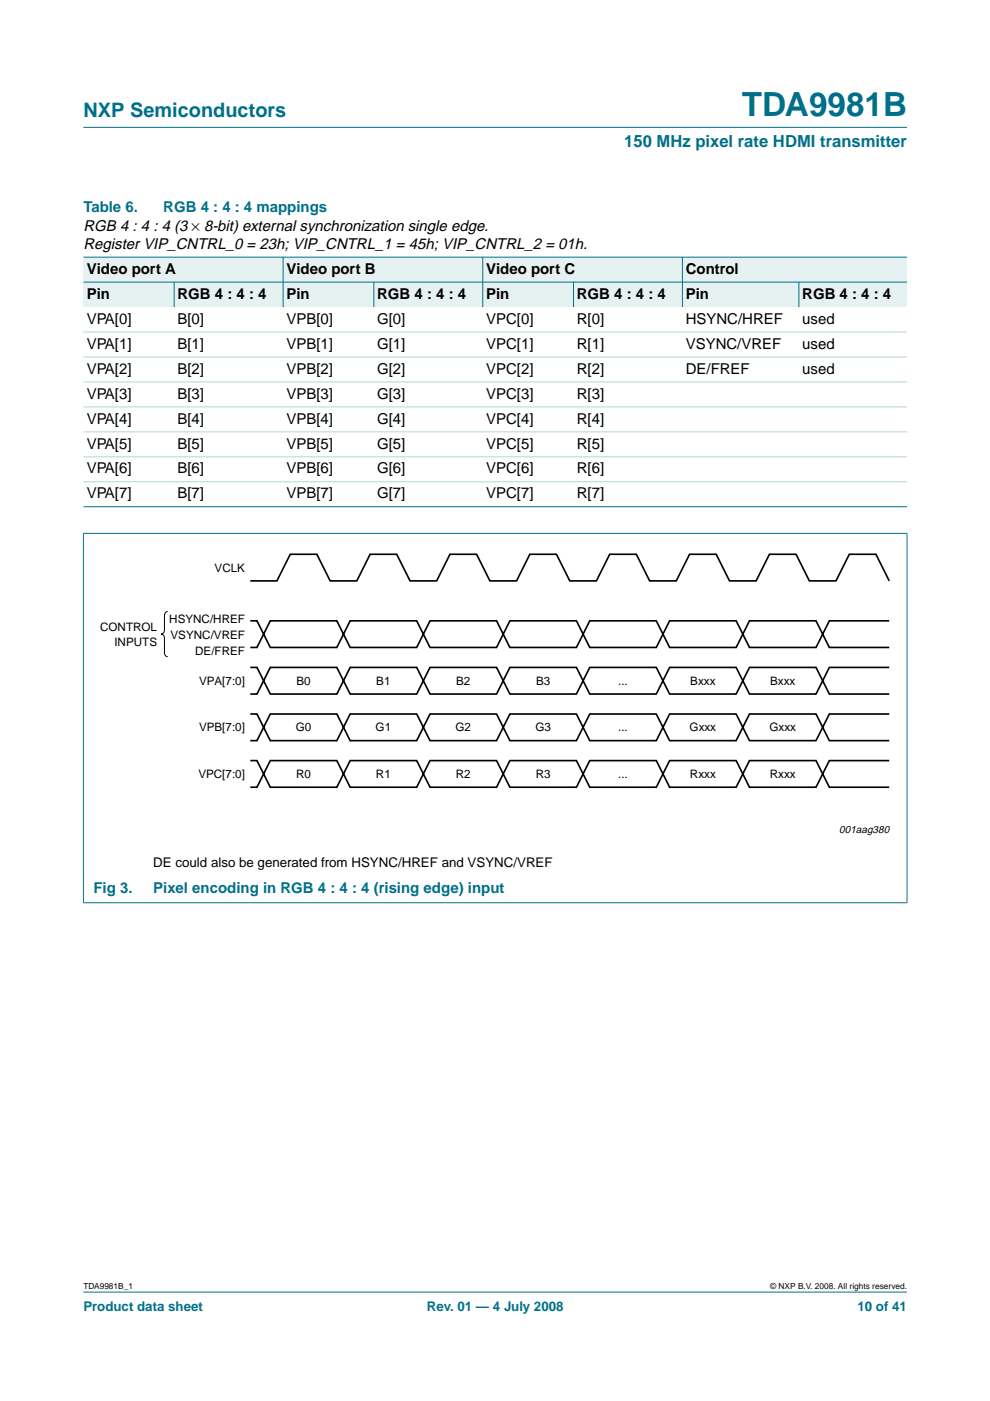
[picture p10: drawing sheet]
<svg xmlns="http://www.w3.org/2000/svg" width="210mm" height="297mm" viewBox="0 0 210 297" stroke-linecap="round" stroke-linejoin="round" font-family="sans-serif">
<defs><g id="words">
<text font-size="7.1" fill="#00708a" x="157.3" y="24.7">TDA9981B</text>
<text font-size="4.2" fill="#00708a" x="17.7" y="24.9">NXP Semiconductors</text>
<text font-size="3.5" fill="#00708a" x="132.4" y="31.1">150 MHz pixel rate HDMI transmitter</text>
<g font-size="3.2" fill="#00708a">
<text x="17.7" y="45">Table 6.</text>
<text x="34.6" y="45">RGB 4 : 4 : 4 mappings</text>
<text x="19.8" y="189.3">Fig 3.</text>
<text x="32.5" y="189.3">Pixel encoding in RGB 4 : 4 : 4 (rising edge) input</text>
</g>
<g font-size="3.2">
<text x="17.7" y="52.8">Register VIP_CNTRL_0 = 23h; VIP_CNTRL_1 = 45h; VIP_CNTRL_2 = 01h.</text>
<text x="17.7" y="48.9">RGB 4 : 4 : 4 (3 × 8-bit) external synchronization single edge.</text>
<text x="18.4" y="58">Video port A</text>
<text x="60.7" y="58">Video port B</text>
<text x="103.1" y="58">Video port C</text>
<text x="145.4" y="58">Control</text>
<text x="18.4" y="63.3">Pin</text>
<text x="37.6" y="63.3">RGB 4 : 4 : 4</text>
<text x="60.7" y="63.3">Pin</text>
<text x="80" y="63.3">RGB 4 : 4 : 4</text>
<text x="103.1" y="63.3">Pin</text>
<text x="122.3" y="63.3">RGB 4 : 4 : 4</text>
<text x="145.4" y="63.3">Pin</text>
<text x="170.1" y="63.3">RGB 4 : 4 : 4</text>
<text x="18.4" y="68.6">VPA[0]</text>
<text x="37.6" y="68.6">B[0]</text>
<text x="60.7" y="68.6">VPB[0]</text>
<text x="80" y="68.6">G[0]</text>
<text x="103.1" y="68.6">VPC[0]</text>
<text x="122.3" y="68.6">R[0]</text>
<text x="145.4" y="68.6">HSYNC/HREF</text>
<text x="170.1" y="68.6">used</text>
<text x="18.4" y="73.9">VPA[1]</text>
<text x="37.6" y="73.9">B[1]</text>
<text x="60.7" y="73.9">VPB[1]</text>
<text x="80" y="73.9">G[1]</text>
<text x="103.1" y="73.9">VPC[1]</text>
<text x="122.3" y="73.9">R[1]</text>
<text x="145.4" y="73.9">VSYNC/VREF</text>
<text x="170.1" y="73.9">used</text>
<text x="18.4" y="79.2">VPA[2]</text>
<text x="37.6" y="79.2">B[2]</text>
<text x="60.7" y="79.2">VPB[2]</text>
<text x="80" y="79.2">G[2]</text>
<text x="103.1" y="79.2">VPC[2]</text>
<text x="122.3" y="79.2">R[2]</text>
<text x="145.4" y="79.2">DE/FREF</text>
<text x="170.1" y="79.2">used</text>
<text x="18.4" y="84.5">VPA[3]</text>
<text x="18.4" y="89.8">VPA[4]</text>
<text x="37.6" y="84.5">B[3]</text>
<text x="37.6" y="89.8">B[4]</text>
<text x="60.7" y="84.5">VPB[3]</text>
<text x="60.7" y="89.8">VPB[4]</text>
<text x="80" y="84.5">G[3]</text>
<text x="80" y="89.8">G[4]</text>
<text x="103.1" y="84.5">VPC[3]</text>
<text x="103.1" y="89.8">VPC[4]</text>
<text x="122.3" y="84.5">R[3]</text>
<text x="122.3" y="89.8">R[4]</text>
<text x="18.4" y="95.1">VPA[5]</text>
<text x="37.6" y="95.1">B[5]</text>
<text x="60.7" y="95.1">VPB[5]</text>
<text x="80" y="95.1">G[5]</text>
<text x="103.1" y="95.1">VPC[5]</text>
<text x="122.3" y="95.1">R[5]</text>
<text x="18.4" y="100.4">VPA[6]</text>
<text x="37.6" y="100.4">B[6]</text>
<text x="60.7" y="100.4">VPB[6]</text>
<text x="80" y="100.4">G[6]</text>
<text x="103.1" y="100.4">VPC[6]</text>
<text x="122.3" y="100.4">R[6]</text>
<text x="18.4" y="105.7">VPA[7]</text>
<text x="37.6" y="105.7">B[7]</text>
<text x="60.7" y="105.7">VPB[7]</text>
<text x="80" y="105.7">G[7]</text>
<text x="103.1" y="105.7">VPC[7]</text>
<text x="122.3" y="105.7">R[7]</text>
</g>
<text font-size="2.8" x="32.5" y="183.8">DE could also be generated from HSYNC/HREF and VSYNC/VREF</text>
<g font-size="2.8" fill="#00708a">
<text x="17.7" y="278">Product data sheet</text>
<text x="90.5" y="278">Rev. 01 — 4 July 2008</text>
<text x="181.8" y="278">10 of 41</text>
</g>
<g font-size="2.5">
<text x="45.5" y="121.2">VCLK</text>
<text x="21.2" y="133.9">CONTROL</text>
<text x="24.3" y="136.9">INPUTS</text>
<text x="35.9" y="132.2">HSYNC/HREF</text>
<text x="36.2" y="135.6">VSYNC/VREF</text>
<text x="41.4" y="139">DE/FREF</text>
<text x="42.2" y="145.2">VPA[7:0]</text>
<text x="62.9" y="145.2">B0</text>
<text x="79.8" y="145.2">B1</text>
<text x="96.7" y="145.2">B2</text>
<text x="113.7" y="145.2">B3</text>
<text x="131.1" y="145.2">...</text>
<text x="146.4" y="145.2">Bxxx</text>
<text x="163.3" y="145.2">Bxxx</text>
<text x="42.2" y="155.1">VPB[7:0]</text>
<text x="62.7" y="155.1">G0</text>
<text x="79.6" y="155.1">G1</text>
<text x="96.6" y="155.1">G2</text>
<text x="113.5" y="155.1">G3</text>
<text x="131.1" y="155.1">...</text>
<text x="146.2" y="155.1">Gxxx</text>
<text x="163.1" y="155.1">Gxxx</text>
<text x="42.1" y="164.9">VPC[7:0]</text>
<text x="62.8" y="164.9">R0</text>
<text x="79.7" y="164.9">R1</text>
<text x="96.6" y="164.9">R2</text>
<text x="113.6" y="164.9">R3</text>
<text x="131.1" y="164.9">...</text>
<text x="146.3" y="164.9">Rxxx</text>
<text x="163.2" y="164.9">Rxxx</text>
</g>
<text font-size="2.2" x="177.9" y="176.5">001aag380</text>
<g font-size="1.8">
<text x="17.7" y="273.4">TDA9981B_1</text>
<text x="163.3" y="273.4">© NXP B.V. 2008. All rights reserved.</text>
</g>
</g></defs>
<g fill="#00708a" stroke="#00708a" stroke-width=".21">
<path d="M17.7 273.9h174.6z"/>
<path d="M17.7 27h174.6z"/>
</g>
<g fill="#e6f2f2">
<path d="M17.7 54.5h42.3v5.3h-42.3z" fill-rule="evenodd"/>
<path d="M60 54.5h42.4v5.3h-42.4z" fill-rule="evenodd"/>
<path d="M102.4 54.5h42.3v5.3h-42.3z" fill-rule="evenodd"/>
<path d="M144.7 54.5h47.6v5.3h-47.6z" fill-rule="evenodd"/>
<path d="M17.7 59.8h19.2v5.3h-19.2z" fill-rule="evenodd"/>
<path d="M36.9 59.8h23.1v5.3h-23.1z" fill-rule="evenodd"/>
<path d="M60 59.8h19.3v5.3h-19.3z" fill-rule="evenodd"/>
<path d="M79.3 59.8h23.1v5.3h-23.1z" fill-rule="evenodd"/>
<path d="M102.4 59.8h19.2v5.3h-19.2z" fill-rule="evenodd"/>
<path d="M121.6 59.8h23.1v5.3h-23.1z" fill-rule="evenodd"/>
<path d="M144.7 59.8h24.7v5.3h-24.7z" fill-rule="evenodd"/>
<path d="M169.4 59.8h22.9v5.3h-22.9z" fill-rule="evenodd"/>
</g>
<g fill="#00708a" stroke="#00708a" stroke-width=".21">
<path d="M36.9 59.8v5.3z"/>
<path d="M60 54.5v10.6z"/>
<path d="M79.3 59.8v5.3z"/>
<path d="M102.4 54.5v10.6z"/>
<path d="M121.6 59.8v5.3z"/>
<path d="M144.7 54.5v10.6z"/>
<path d="M169.4 59.8v5.3z"/>
<path d="M17.7 54.5h174.6z"/>
<path d="M17.7 59.8h174.6z"/>
<path d="M17.7 107.4h174.6z"/>
<path d="M17.7 113.1v78.3z"/>
<path d="M192.3 113.1v78.3z"/>
<path d="M17.6 113.1h174.8z"/>
<path d="M17.6 191.4h174.8z"/>
</g>
<g fill="#b3d4db" stroke="#b3d4db" stroke-width=".21">
<path d="M17.7 70.4h174.6z"/>
<path d="M17.7 75.7h174.6z"/>
<path d="M17.7 81h174.6z"/>
<path d="M17.7 86.3h174.6z"/>
<path d="M17.7 91.6h174.6z"/>
<path d="M17.7 96.9h174.6z"/>
<path d="M17.7 102.1h174.6z"/>
</g>
<path d="M35.6 129.7a.79 .79 0 0 0-.7 .8v3.1a.79 .79 0 0 1-.7 .8 .79 .79 0 0 1 .7 .9v3.1a.79 .79 0 0 0 .7 .8" fill="none" stroke="#000" stroke-width=".21"/>
<path d="M53.1 123.2h5.6l2.8-5.7h5.7l2.8 5.7h5.6l2.9-5.7h5.6l2.8 5.7h5.7l2.8-5.7h5.6l2.9 5.7h5.6l2.8-5.7h5.7l2.8 5.7h5.7l2.8-5.7h5.6l2.8 5.7h5.7l2.8-5.7h5.7l2.8 5.7h5.6l2.8-5.7h5.7l2.8 5.7h5.7l2.8-5.7h5.6l2.8 5.7M53.1 131.6h1.4l2.8 5.7h14.1l2.8-5.7h14.1l2.9 5.7h14.1l2.8-5.7h14.1l2.8 5.7h14.2l2.8-5.7h14.1l2.8 5.7h14.1l2.8-5.7h12.7M53.1 137.3h1.4l2.8-5.7h14.1l2.8 5.7h14.1l2.9-5.7h14.1l2.8 5.7h14.1l2.8-5.7h14.2l2.8 5.7h14.1l2.8-5.7h14.1l2.8 5.7h12.7M53.1 141.5h1.4l2.8 5.7h14.1l2.8-5.7h14.1l2.9 5.7h14.1l2.8-5.7h14.1l2.8 5.7h14.2l2.8-5.7h14.1l2.8 5.7h14.1l2.8-5.7h12.7M53.1 147.2h1.4l2.8-5.7h14.1l2.8 5.7h14.1l2.9-5.7h14.1l2.8 5.7h14.1l2.8-5.7h14.2l2.8 5.7h14.1l2.8-5.7h14.1l2.8 5.7h12.7M53.1 151.4h1.4l2.8 5.6h14.1l2.8-5.6h14.1l2.9 5.6h14.1l2.8-5.6h14.1l2.8 5.6h14.2l2.8-5.6h14.1l2.8 5.6h14.1l2.8-5.6h12.7M53.1 157h1.4l2.8-5.6h14.1l2.8 5.6h14.1l2.9-5.6h14.1l2.8 5.6h14.1l2.8-5.6h14.2l2.8 5.6h14.1l2.8-5.6h14.1l2.8 5.6h12.7M53.1 161.3h1.4l2.8 5.6h14.1l2.8-5.6h14.1l2.9 5.6h14.1l2.8-5.6h14.1l2.8 5.6h14.2l2.8-5.6h14.1l2.8 5.6h14.1l2.8-5.6h12.7M53.1 166.9h1.4l2.8-5.6h14.1l2.8 5.6h14.1l2.9-5.6h14.1l2.8 5.6h14.1l2.8-5.6h14.2l2.8 5.6h14.1l2.8-5.6h14.1l2.8 5.6h12.7" fill="none" stroke="#000" stroke-width=".35"/>
<use href="#words"/>
</svg>
